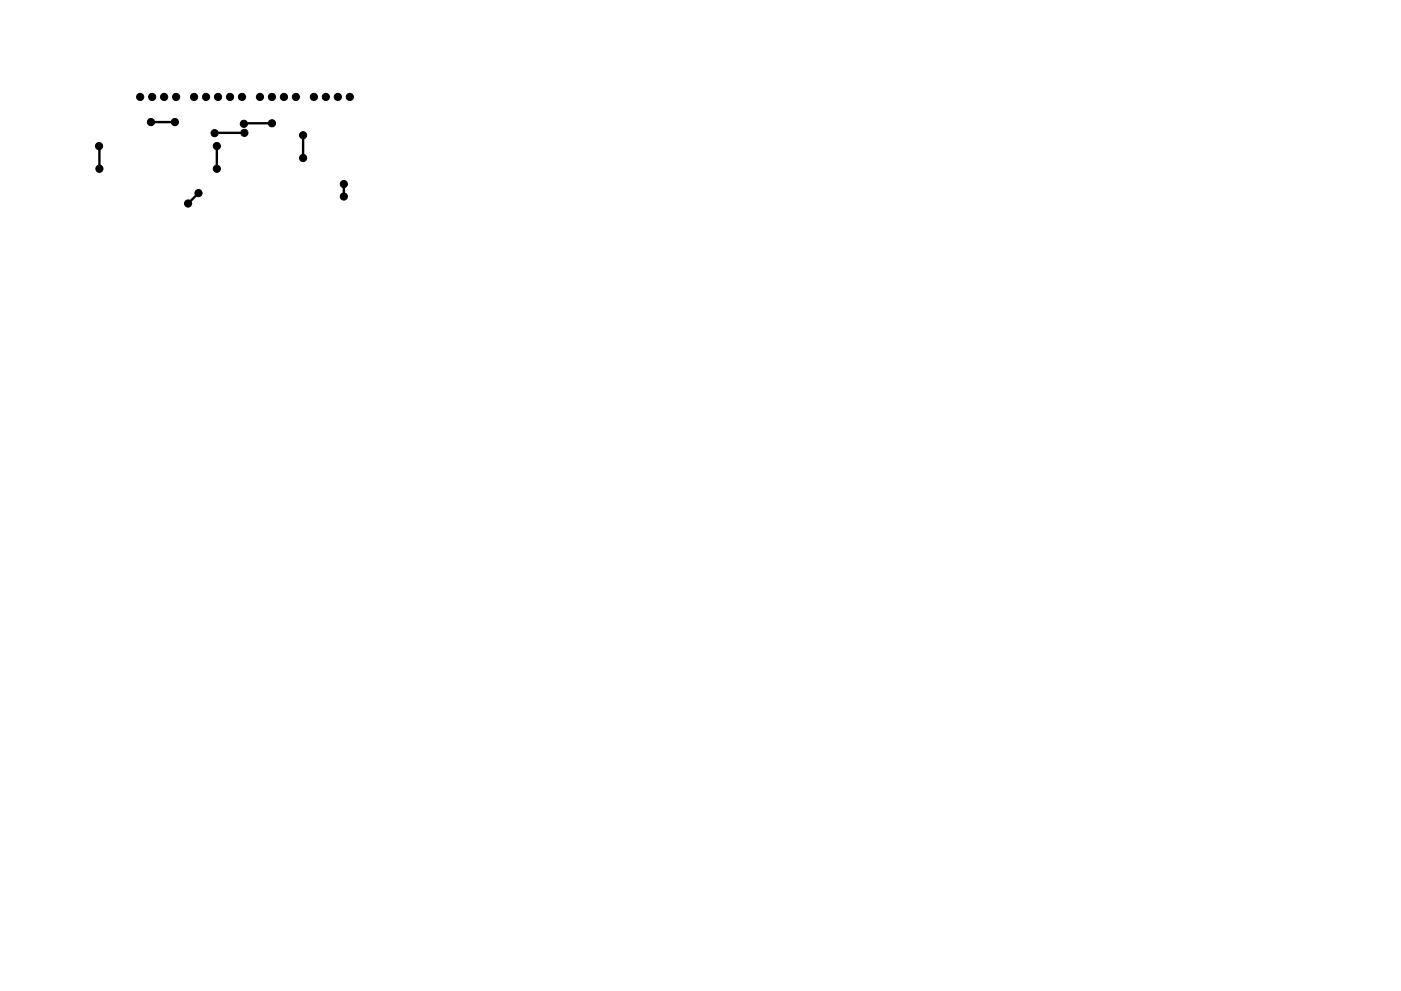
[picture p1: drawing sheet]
<svg xmlns="http://www.w3.org/2000/svg" width="297mm" height="210mm" viewBox="0 0 297 210" stroke-linecap="round" stroke-linejoin="round" font-family="sans-serif">
<g fill="#000" stroke="#000" stroke-width=".21">
<circle cx="21" cy="31" r=".76"/>
<circle cx="21.1" cy="35.8" r=".76"/>
<circle cx="29.7" cy="20.6" r=".76"/>
<circle cx="32" cy="25.9" r=".76"/>
<circle cx="32.3" cy="20.6" r=".76"/>
<circle cx="34.8" cy="20.6" r=".76"/>
<circle cx="37.1" cy="25.9" r=".76"/>
<circle cx="37.3" cy="20.6" r=".76"/>
<circle cx="41.1" cy="20.6" r=".76"/>
<circle cx="43.7" cy="20.6" r=".76"/>
<circle cx="45.5" cy="28.2" r=".76"/>
<circle cx="46" cy="31" r=".76"/>
<circle cx="46" cy="35.8" r=".76"/>
<circle cx="46.2" cy="20.6" r=".76"/>
<circle cx="48.8" cy="20.6" r=".76"/>
<circle cx="51.3" cy="20.6" r=".76"/>
<circle cx="51.7" cy="26.3" r=".76"/>
<circle cx="51.8" cy="28.2" r=".76"/>
<circle cx="55.1" cy="20.6" r=".76"/>
<circle cx="57.7" cy="26.2" r=".76"/>
<circle cx="57.7" cy="20.6" r=".76"/>
<circle cx="60.2" cy="20.6" r=".76"/>
<circle cx="62.7" cy="20.6" r=".76"/>
<circle cx="64.3" cy="28.7" r=".76"/>
<circle cx="64.3" cy="33.5" r=".76"/>
<circle cx="66.5" cy="20.6" r=".76"/>
<circle cx="69.1" cy="20.6" r=".76"/>
<circle cx="71.6" cy="20.6" r=".76"/>
<circle cx="72.9" cy="39" r=".76"/>
<circle cx="74.2" cy="20.6" r=".76"/>
<circle cx="39.9" cy="43.2" r=".76"/>
<circle cx="42.1" cy="41" r=".76"/>
<circle cx="72.9" cy="41.7" r=".76"/>
</g>
<path d="M21 31l.1 4.8M32 25.9h5.1M46 31v4.8M51.8 28.2h-6.3M57.7 26.2h-5.9l-.1 .1M64.3 28.7v4.8M72.9 39v2.7M42.1 41l-2.2 2.2" fill="none" stroke="#000" stroke-width=".51"/>
<g fill="#000">
<circle cx="46" cy="35.8" r=".25"/>
<circle cx="39.9" cy="43.2" r=".25"/>
</g>
</svg>
